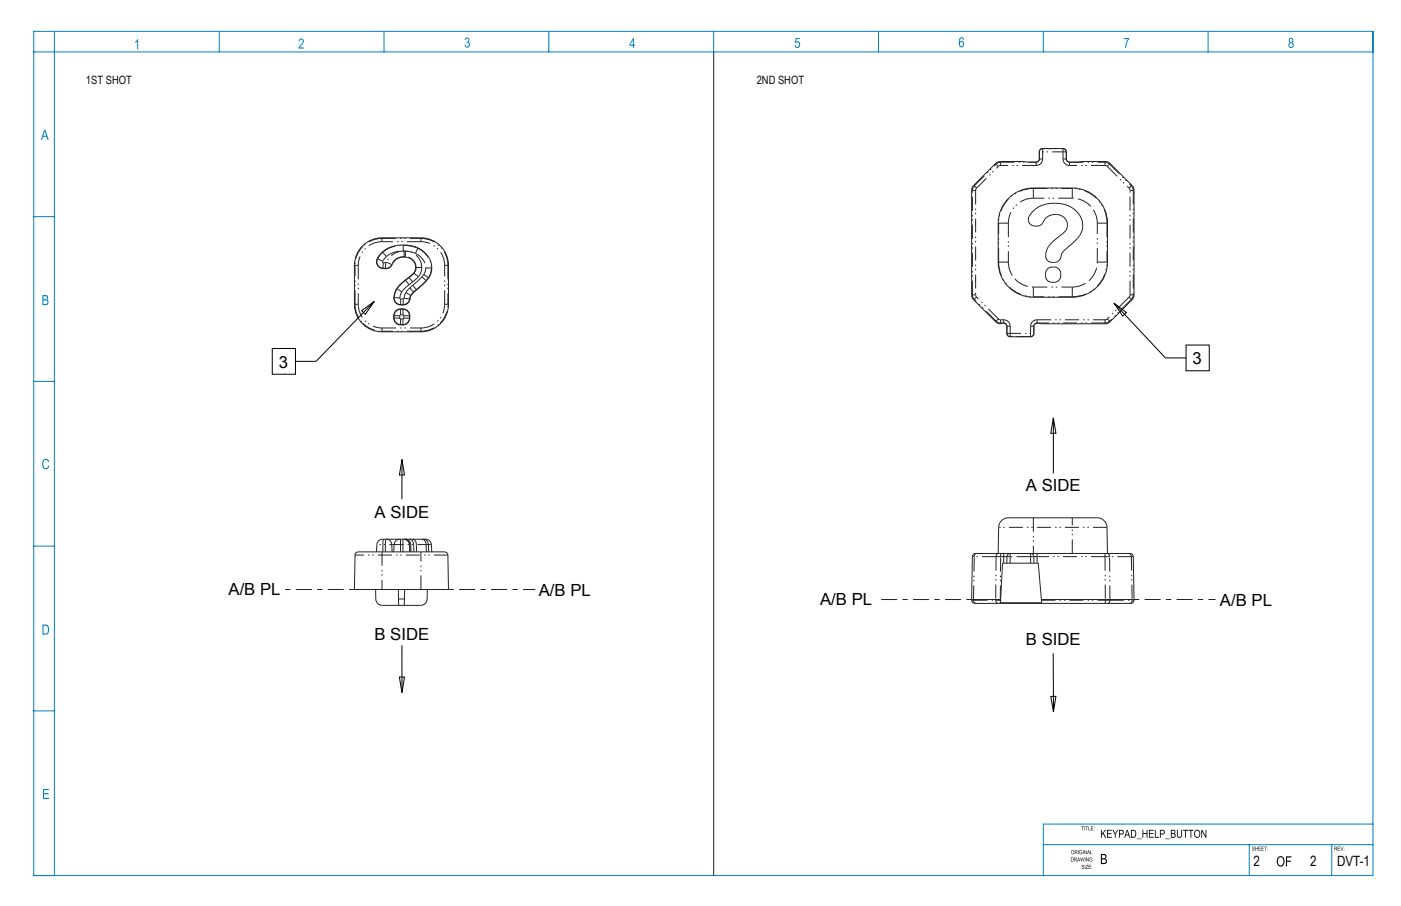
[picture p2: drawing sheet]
<svg xmlns="http://www.w3.org/2000/svg" width="432mm" height="279mm" viewBox="0 0 432 279" stroke-linecap="round" stroke-linejoin="round" font-family="sans-serif">
<defs><g id="words">
<g font-size="5.2">
<text x="85.9" y="113.4">3</text>
<text x="367.5" y="112.4">3</text>
<text x="316.2" y="151.5">A SIDE</text>
<text x="115.4" y="159.7">A SIDE</text>
<text x="70.4" y="183.6">A/B PL</text>
<text x="166.1" y="183.9">A/B PL</text>
<text x="252.8" y="186.5">A/B PL</text>
<text x="376" y="186.9">A/B PL</text>
<text x="115.4" y="197.3">B SIDE</text>
<text x="316.2" y="199">B SIDE</text>
</g>
<g font-size="4.4" fill="#0a0605">
<text x="386.4" y="267.2">2</text>
<text x="403.8" y="267.2">2</text>
</g>
<text font-size="4.4" x="412.1" y="267.1">DVT-1</text>
<g font-size="3.5" fill="#0a0605">
<text x="26.5" y="25.8">1ST SHOT</text>
<text x="233.2" y="25.8">2ND SHOT</text>
</g>
</g></defs>
<!-- layer: Layer 2 -->
<g fill="#0a0605">
<path d="M337.2 255.9l.1 .2zM337.2 255.2l.1 .1zM336.2 254.8h.8l-.6 .2v.3h.5l-.5 .2v.4l.6 .2h-.8zM335.4 254.8l.2 1.1 .5 .2h-.7zM334.5 254.8h.8l-.3 .2v1.1l-.1-1.1zM334.2 254.8l.2 1.3zM333.3 254.8h.8l-.3 .2v1.1l-.2-1.1z"/>
<path d="M336.1 262.2l.1 1.1 .5 .1h-.6zM335.5 262.3l-.2 .6h.4zM335.4 262.2l.6 1.2-.3-.4h-.4l-.3 .4zM334.1 262.2l.7 1 .1-1v1.2l-.6-1-.2 1zM333.8 262.2l.1 1.2zM332.8 262.3l.4-.1 .3 .3a.47 .47 0 0 0-.6-.1 .47 .47 0 0 0-.1 .7 .47 .47 0 0 0 .6 .1l-.3-.4h.5v.5a.61 .61 0 0 1-.9-.1 .61 .61 0 0 1 .1-.9zM332.3 262.2l.1 1.2zM331.4 262.3v.4l.5-.1v-.2zM331.3 262.2l.7 .1v.3l-.2 .3 .3 .5-.6-.5-.2 .5zM330.4 262.4l.1 .9a.44 .44 0 0 0 .5-.5 .44 .44 0 0 0-.6-.4zM330.3 262.3a.55 .55 0 0 1 .8 .5 .55 .55 0 0 1-.8 .4z"/>
<path d="M335.9 264.6l.4-.2 .3 .4a.47 .47 0 0 0-.6-.1 .47 .47 0 0 0-.1 .6 .47 .47 0 0 0 .6 .1l-.3-.3h.5v.4a.61 .61 0 0 1-.9 0 .61 .61 0 0 1 .1-.9zM334.7 264.4l.7 1 .1-1v1.3l-.6-1-.2 1zM334.4 264.4l.1 1.3zM332.9 264.4l.4 1.1 .2-1.1 .4 1.1 .3-1.1-.2 1.3-.4-1.1-.4 1.1zM332.4 264.6l-.1 .6h.3zM332.4 264.4l.5 1.3-.2-.4h-.5l-.2 .4zM331.2 264.6v.4l.5-.1v-.3zM331.1 264.4l.7 .1 .1 .4-.3 .2 .4 .6-.6-.6-.3 .6zM330.2 264.6v.9a.48 .48 0 0 0 .6-.4 .48 .48 0 0 0-.6-.5zM330.1 264.4a.65 .65 0 0 1 .8 .7 .65 .65 0 0 1-.8 .6z"/>
<path d="M336.5 267.8l.1 .2zM336.5 267.1l.1 .1zM335.5 266.7h.8l-.6 .2v.3h.5l-.5 .2v.4l.6 .2h-.8zM334.7 266.7h.7l-.6 1.1 .6 .2h-.8l.6-1.1zM334.3 266.7l.2 1.3zM333.5 266.8a.29 .29 0 0 1 .4-.1 .29 .29 0 0 1 .1 .4l-.3-.3-.2 .3a.45 .45 0 0 1 .6 .4 .45 .45 0 0 1-.5 .5l-.1-.5a.26 .26 0 0 0 .1 .4 .26 .26 0 0 0 .4-.2 .26 .26 0 0 0-.3-.3l-.3-.2z"/>
<path d="M339.6 265v1.1h.6a.54 .54 0 0 0 .6-.6 .54 .54 0 0 0-.6-.5zM339.6 263.7v1h.6a.48 .48 0 0 0 .5-.5 .48 .48 0 0 0-.6-.5zM339.3 263.4h.9a.8 .8 0 0 1 .8 .5 .8 .8 0 0 1-.3 .9 .88 .88 0 0 1 .4 1 .88 .88 0 0 1-.9 .7h-.9z"/>
<path d="M390.6 262.2l.1 .1zM390.6 261.4l.1 .2zM389.7 261.1h.8l-.4 .1v1.1l-.1-1.1zM388.8 261.1h.7l-.6 .1v.4h.6l-.6 .2v.4l.7 .1h-.8zM387.9 261.1h.7l-.6 .1v.4h.6l-.6 .2v.4l.6 .1h-.7zM386.9 261.1l.1 .5h.5l.2-.5v1.2l-.2-.5h-.5l-.1 .5zM386 261.2a.29 .29 0 0 1 .4-.1 .29 .29 0 0 1 .1 .4l-.2-.3-.2 .3a.45 .45 0 0 1 .6 .4 .45 .45 0 0 1-.6 .4l-.1-.4a.26 .26 0 0 0 .2 .4 .26 .26 0 0 0 .3-.2 .26 .26 0 0 0-.2-.3l-.3-.2z"/>
<path d="M414.2 262.2l.1 .1zM414.2 261.4l.1 .2zM413.1 261.1l.5 1.1 .4-1.1-.4 1.2zM412.3 261.1h.7l-.6 .1v.4h.6l-.6 .2v.4l.6 .1h-.7zM411.4 261.2v.4l.5-.1v-.2zM411.3 261.1l.7 .1 .1 .4-.3 .2 .4 .5-.6-.5-.3 .5z"/>
<path d="M396.3 264.1h1.7v.3h-1.3v1h1.1v.4h-1.1v1.4h-.4zM394.3 264.5a1.33 1.33 0 0 0-.5 1.4 1.33 1.33 0 0 0 1.1 1 1.3 1.3 0 0 0 .7-1.4 1.3 1.3 0 0 0-1.1-1.1zM394 264.3a1.31 1.31 0 0 1 1.6 .1 1.31 1.31 0 0 1 .3 1.6 1.22 1.22 0 0 1-1.4 1.2 1.22 1.22 0 0 1-1-1.5l.1-.7z"/>
</g>
<g fill="#0080c0">
<path d="M13.4 141.8a1.02 1.02 0 0 1 1.1-.3 1.02 1.02 0 0 1 .7 .9l-.4 .1a.82 .82 0 0 0-1-.6 .82 .82 0 0 0-.5 1.2 .85 .85 0 0 0 .3 1.1 .85 .85 0 0 0 1.1-.2l.2-.4 .3 .1a1.16 1.16 0 0 1-1.4 1 1.16 1.16 0 0 1-.8-1.6z"/>
<path d="M13.2 243.3h1.9v.4h-1.5v.9h1.4v.4h-1.4v1h1.5v.4h-1.9z"/>
<path d="M42.4 12.1h.2v3.1h-.3v-2.5l-.6 .5v-.4z"/>
<path d="M92.3 12.1a.94 .94 0 0 1 1.3 .3 .94 .94 0 0 1-.4 1.3l-.8 .9h1.2v.4h-1.6l.4-.9a1.47 1.47 0 0 0 .8-1.8l-.5-.1-.3 .6h-.4z"/>
<path d="M143.5 11.7a.76 .76 0 0 1 1.1 .2 .76 .76 0 0 1-.2 1.1 .86 .86 0 0 1 .2 1.5 .86 .86 0 0 1-1.4-.7h.3l.1 .3a.55 .55 0 0 0 .9-.3 .55 .55 0 0 0-.7-.6v-.3a.49 .49 0 0 0 .7-.4 .49 .49 0 0 0-.4-.6 .49 .49 0 0 0-.6 .5l-.3-.1z"/>
<path d="M245.2 11.7h1.3v.4h-1l-.1 .8a1 1 0 0 1 1.3 .7 1 1 0 0 1-.9 1.2l-.7-.4-.2-.4 .4-.1a.57 .57 0 0 0 .7 .6 .57 .57 0 0 0 .3-1 .51 .51 0 0 0-.4-.4 .51 .51 0 0 0-.6 .3l-.3-.1z"/>
<path d="M346.4 11.7h1.6l-.9 3.1h-.3l.1-.9 .7-1.8h-1.2z"/>
<path d="M13.8 40.4l-.4 1.5h.8zM13.6 40h.4l1 3.1h-.4l-.3-.9h-1l-.3 .9h-.4z"/>
<path d="M13.4 92.7v1h.6a.54 .54 0 0 0 .6-.5 .54 .54 0 0 0-.6-.5zM13.4 91.3v1h.5a.48 .48 0 0 0 .6-.5 .48 .48 0 0 0-.6-.5zM13.1 91h.9a.8 .8 0 0 1 .8 .5 .8 .8 0 0 1-.3 .9 .88 .88 0 0 1 .4 1.1 .88 .88 0 0 1-.9 .6h-.9z"/>
<path d="M13.4 193v2.4a1.29 1.29 0 0 0 1.4-.8 1.29 1.29 0 0 0-.4-1.6zM13.1 192.6h.9a1.6 1.6 0 0 1 1.2 1.5 1.6 1.6 0 0 1-1.2 1.6h-.9z"/>
<path d="M195 12.4l-.7 1.4h.7zM195.1 11.7h.3v2.1h.3v.3h-.3v.8h-.4v-.8h-1z"/>
<path d="M296 13.1a.6 .6 0 0 0-.1 .9 .6 .6 0 0 0 .9 0 .6 .6 0 0 0 0-.8 .6 .6 0 0 0-.8-.1zM295.9 11.6a.72 .72 0 0 1 .8-.1 .72 .72 0 0 1 .4 .7l-.3 .1a.47 .47 0 0 0-.5-.5 .47 .47 0 0 0-.4 .5l-.1 .7a.82 .82 0 0 1 1.2-.2 .82 .82 0 0 1 .1 1.2 .83 .83 0 0 1-1 .6 .83 .83 0 0 1-.6-1.1l.1-1.2z"/>
<path d="M397.5 12.5a.45 .45 0 0 0 .9 0 .45 .45 0 0 0-.9 0zM397.4 13.9a.57 .57 0 0 0 1.1 0 .57 .57 0 0 0-1.1 0zM397.4 11.9a.76 .76 0 0 1 1.1 .1 .76 .76 0 0 1-.2 1.1 .91 .91 0 0 1 .3 1.4 .91 .91 0 0 1-1.4 0 .91 .91 0 0 1 .4-1.4l-.4-.4z"/>
</g>
<g fill="none" stroke="#0080c0" stroke-width=".31">
<path d="M10.4 9.7h412.8v260.3h-412.8zM10.4 16h412.8M16.8 9.7v260.3M67.6 9.7v6.3M118.4 9.7v6.3M169.2 9.7v6.3M220 9.7v6.3M270.8 9.7v6.3M321.6 9.7v6.3M372.4 9.7v6.3M10.4 66.8h6.4M10.4 117.6h6.4"/>
<path d="M10.4 168.4h6.4M10.4 219.2h6.4M423.2 254.1h-101.6v15.9M321.6 260.5h101.6M385 260.5v9.5M410.5 260.5v9.5"/>
</g>
<path d="M220 16v254" fill="none" stroke="#222226" stroke-width=".31"/>
<path d="M370.3 255.9h.2l1.1 1.9v-1.9h.2v2.5h-.3l-1-2v2h-.2zM368.5 256.4a.94 .94 0 0 0-.2 1.1 .94 .94 0 0 0 1 .5 .97 .97 0 0 0 .4-1.1 .97 .97 0 0 0-1.1-.7zM368.3 256.2a1.03 1.03 0 0 1 1.4-.1 1.03 1.03 0 0 1 .2 1.4 1 1 0 0 1-1.3 .8 1 1 0 0 1-.5-1.4zM366.3 255.9h1.5v.3h-.6v2.2h-.3v-2.2h-.6zM364.6 255.9h1.6v.3h-.7v2.2h-.3v-2.2h-.6zM362.7 255.9h.3v1.4a.57 .57 0 0 0 .5 .8 .57 .57 0 0 0 .5-.8v-1.4h.3v1.4a.82 .82 0 0 1-.8 1.1 .82 .82 0 0 1-.8-1.1zM361.1 257.2v.9h.5a.43 .43 0 0 0 .5-.5 .43 .43 0 0 0-.5-.4zM361.1 256.2v.7h.5a.38 .38 0 0 0 .4-.4 .38 .38 0 0 0-.5-.3zM360.9 255.9h.7a.63 .63 0 0 1 .6 .4 .63 .63 0 0 1-.2 .8 .69 .69 0 0 1 .3 .8 .69 .69 0 0 1-.7 .5h-.7zM359.1 258.6h1.6v.2h-1.6zM357.8 256.2v.9h.5a.44 .44 0 0 0 .4-.5 .44 .44 0 0 0-.4-.4zM357.5 255.9h.7a.73 .73 0 0 1 .8 .7 .73 .73 0 0 1-.7 .8h-.5v1h-.3zM355.9 255.9h.3v2.2h1v.3h-1.3zM354.1 255.9h1.4v.3h-1.1v.7h1.1v.3h-1.1v.9h1.2v.3h-1.5zM352.1 255.9h.3v1h1v-1h.3v2.5h-.3v-1.2h-1v1.2h-.3zM350.3 258.6h1.6v.2h-1.6zM348.8 256.2v1.9a.95 .95 0 0 0 1.1-1 .95 .95 0 0 0-1.1-.9zM348.6 255.9h.7a1.27 1.27 0 0 1 .9 1.2 1.27 1.27 0 0 1-.9 1.3h-.7zM347.4 256.2l-.3 1.2h.7zM347.3 255.9h.3l.8 2.5h-.3l-.3-.8h-.8l-.2 .8h-.3zM345.1 256.2v.9h.6a.44 .44 0 0 0 .4-.5 .44 .44 0 0 0-.5-.4zM344.9 255.9h.7a.73 .73 0 0 1 .8 .7 .73 .73 0 0 1-.8 .8h-.5v1h-.2zM342.8 255.9h.3l.6 1.2 .6-1.2h.3l-.7 1.4v1.1h-.3v-1.1zM341.2 255.9h1.4v.3h-1.1v.7h1v.3h-1v.9h1.2v.3h-1.5zM339.3 255.9h.3v1.2l1-1.2h.3l-.8 1 .9 1.5h-.4l-.7-1.3-.3 .4v.9h-.3z" fill="#0a0605"/>
<path d="M109.2 181.8h-22.8M138.2 181.8h26.8M299.5 184.9h-29.5M349.5 184.9h25.1" fill="none" stroke="#222226" stroke-width=".31" stroke-dasharray="1.6 1.6 4.9 1.6" stroke-linecap="butt"/>
<g fill="none" stroke="#222226" stroke-width=".31">
<path d="M348.9 57.2l-7.5-7.3-7.9-.1a5.3 5.3 0 0 1-4.5-.1l-.3-.7v-2.2a1 1 0 0 0-1-1h-6.4a1 1 0 0 0-1 1v2.2a1 1 0 0 1-1 1l-3.8-.2-8 .1-7.4 7.3-.6 1v33.2l.6 1 6.8 6.9 .6 .4 .9 .1a1.18 1.18 0 0 1 1.9 .9l.1 2.4 .4 .6 6.9 .1a1 1 0 0 0 1-1v-2.1a1.06 1.06 0 0 1 1.3-1l1 .1h20.1l1-.5 6.8-6.9M348.9 57.2l.6 1.4v32.4l-.6 1.4M111.7 75.8a8.5 8.5 0 0 1 6-2.5h12a8.5 8.5 0 0 1 8.5 8.5v12a8.5 8.5 0 0 1-8.5 8.5h-12a8.5 8.5 0 0 1-8.5-8.5v-12a8.5 8.5 0 0 1 2.5-6zM124.3 75.6l-2.7 .2a7.4 7.4 0 0 0-5.6 4.7 2.59 2.59 0 0 0 2.3 2.4 2.59 2.59 0 0 0 2.8-1.7l1.4-1.4 2.1-.5M124.3 75.6l-.1 1.8M124.3 75.6a7.9 7.9 0 0 1 8.8 7M124.5 77.4l.1 1.9M124.6 79.3h.3a3.2 3.2 0 0 1 3.2 3.2M310.8 61.2a10.8 10.8 0 0 1 7.7-3.2h12a10.8 10.8 0 0 1 10.8 10.8v12a10.8 10.8 0 0 1-10.8 10.9h-12a10.8 10.8 0 0 1-10.9-10.9v-12a10.8 10.8 0 0 1 3.2-7.6zM318.5 65.1a10.1 10.1 0 0 1 14 .9 6.2 6.2 0 0 1-1.8 8.9l-2.8 2.5-.8 1.4a2.3 2.3 0 0 1-3.3 2.1 2.65 2.65 0 0 1-1.2-3.8l1.2-1.9 4.4-3.8 .7-1.2a3.4 3.4 0 0 0-3.4-4.1l-.9 .1a3.8 3.8 0 0 0-3.1 2.4 2.39 2.39 0 0 1-2.9 1.1 2.39 2.39 0 0 1-1.6-2.6zM121.3 97.3a2.29 2.29 0 0 0 2.1 2.9M121.3 97.3l1.9 .1"/>
<path d="M123.5 98.4l-.1 1.8M124.2 95.2a2.29 2.29 0 0 0-2.9 2.1M124.2 95.2a2.26 2.26 0 0 1 2.1 2.9M124.2 95.2v1.9M124.5 98.1h1.8M126.3 98.1a2.26 2.26 0 0 1-2.9 2.1M127.5 84.2l-3.8 3.2a5.3 5.3 0 0 0-2 5.7 2.59 2.59 0 0 0 2.8 1 2.59 2.59 0 0 0 1.9-2.3l.5-.9 1.5-1.5M127.5 84.2l1.5 1.1M128.1 82.5l-.1 .9-.5 .8M130 82.5h-1.9M131.2 82.6h1.9M133.1 82.6a8.3 8.3 0 0 1-3.9 6.1l-.8 .7"/>
<path d="M109.7 170.5l.7-.3h26.6a1 1 0 0 1 1 1l.2 10.6h-29l.2-10.6zM123.2 166.3l-.8 .2-.7 .6-.2 .8-.2 2.3M123.5 166.3l-.1 3.9M124.5 166.3l.8 .2 .6 .6 .3 .8 .1 2.3M133.1 170.2l-.2-2.7-.5-.7-.7-.4-13.8-.1-1.1 .4-.5 .6-.3 2.9M309 173.7h11l1.1 12.2h-12.7zM311.4 170.7a1 1 0 0 0-1 1l-.1 2M317.6 170.7a1 1 0 0 1 1 1l.1 2M341.3 170.7l-.1-8.1a3 3 0 0 0-3-2.9h-27.4a3 3 0 0 0-3 2.9l-.2 8.1M115.8 181.8v2.9a2 2 0 0 0 2 2h11.8a2 2 0 0 0 2-2l.1-2.9M122.8 181.8l.1 4.9M124.7 181.8l-.1 4.9"/>
<path d="M299.5 184.9h8.9M321 184.9h27.9M348.9 184.9h.6M349.5 184.9v.2a1 1 0 0 1-1 1h-48a1.03 1.03 0 0 1-1-1.2M349.5 184.9l-.2-13.2a1 1 0 0 0-1-1h-47.6a1 1 0 0 0-1 1l-.2 13.2"/>
<circle cx="324.6" cy="84.8" r="2.45"/>
</g>
<g fill="none" stroke="#222226" stroke-width=".31" stroke-dasharray="4.3 1.3 .4 .9 .4 1.3" stroke-linecap="butt">
<path d="M299.5 58.6l.2 .1M300.3 57.3l.7 .7M300.3 57.3l6.7-6.7M300.3 57.3l-.2-.1M300.3 57.3l-.6 1.4M300.7 58.7v32.2M300.7 58.7h-1M301 58l6.7-6.7M301 58l-.3 .7M306.9 50.4l.1 .2M307.7 51.3l-.7-.7M308.4 50v1"/>
<path d="M308.4 50l-.1-.2M308.4 50h11M308.4 50l-1.4 .6M308.4 51l-.7 .3M318.5 58v3.1M318.5 58.1h12M318.5 58.1a10.7 10.7 0 0 0-10.7 10.7M319.3 50h.1M319.4 51v-1M319.4 51h-11M320.1 49.7l-.7 .3M320.3 46.8h.1"/>
<path d="M320.4 49l-.3 .7M320.4 49v-2.2M320.4 49h-.1M320.4 49h1M320.8 50.4l-1.4 .6M321.4 49l-.6 1.4M321.4 45.8v3.2M321.4 45.8h-.1M321.4 45.8h6.2M321.4 45.8a1 1 0 0 0-1 1M327.6 49v-3.2M327.6 49h1"/>
<path d="M327.6 49l.6 1.4M327.7 45.8h-.1M328.2 50.4l1.4 .6M328.6 46.8h.1M328.6 46.8v2.2M328.6 46.8h-8.2M328.6 46.8a1 1 0 0 0-1-1M328.6 49l.3 .7M328.7 49h-.1M328.9 49.7l.7 .3M329.6 50h.1M329.6 50v1"/>
<path d="M329.6 50h11M340.6 51v-1M340.6 51h-11M340.7 49.8l-.1 .2M341.3 51.3l6.7 6.7M341.3 51.3l-.7-.3M342 50.6l-.7 .7M342 50.6l.1-.2M342 50.6l6.7 6.7M342 50.6l-1.4-.6M348 58l.7-.7M348 58l.3 .7"/>
<path d="M348.9 57.2l-.2 .1M349.3 58.7l.2-.1M349.3 58.7h-1M349.3 58.7v32.2M349.3 58.7l-.6-1.4M111.9 76a8.3 8.3 0 0 0-2.5 5.8M116.3 79.7l1.6 .9M116.4 79.8l1.6-2M116.4 79.8l-.2 .7 .2 1.2M117.7 73.3v1.2M117.7 73.5h12M117.7 73.5a8.3 8.3 0 0 0-5.8 2.5"/>
<path d="M117.7 74.5a7.3 7.3 0 0 0-7.3 7.3M117.9 77.7l1.2 1.4M118 77.8a9.1 9.1 0 0 1 6.3-2.1M119.1 79.1l2.4-1.3 2.7-.4M124.2 77.4h.8M124.3 75.7a10.7 10.7 0 0 1 4.5 .9M124.5 77.4a5.7 5.7 0 0 0-5.3 3.5M124.6 79.2l-1.3 .1-1.1 .5-.8 .7-.7 1.1M124.9 79.3l.1-1.9M124.9 79.2h-.3M125 77.4h-.5M128 78.1l1.9 1.4a4.4 4.4 0 0 1 1.3 3.1"/>
<path d="M128 78.1l-3-.7M128.8 76.6a6.9 6.9 0 0 1 4.2 6M128.8 76.5l-.8 1.6M129.7 74.5v-1.2M129.7 74.5h-12M310.8 68.8v12M310.8 68.8h-3.2M318.5 61.1a7.7 7.7 0 0 0-7.7 7.7M330.5 61.1v-3.1M330.5 61.1h-12M335.9 63.4a7.7 7.7 0 0 0-5.4-2.3M338.2 68.8a7.7 7.7 0 0 0-2.3-5.4"/>
<path d="M341.2 68.8v12M341.2 68.8a10.7 10.7 0 0 0-10.7-10.7M341.3 68.8h-3.1M109.2 93.8h1.2M109.4 93.8v-12M109.4 93.8a8.3 8.3 0 0 0 2.5 5.9M110.4 81.8v12M110.4 81.8h-1.2M110.4 93.8a7.3 7.3 0 0 0 7.3 7.3M111.9 99.7a8.3 8.3 0 0 0 5.8 2.4M116.4 81.7l.8 .8 .8 .2M117.9 80.6l1.2-1.5"/>
<path d="M118.1 81l-.1 1.8M118.1 81l-.2-.4M118.8 82.9l.1-1.9M118.8 82.8l-.8-.1M118.8 82.8a2 2 0 0 0 1.9-1.2M118.9 81h-.8M119.2 80.9l-.3 .1M120.8 81.6l-1.6-.7M121.3 98.1h1.9M121.4 91.7l1.8 .2M121.5 98.1v-.8M121.5 98.1a2 2 0 0 0 1.9 2"/>
<path d="M121.5 91.7l.3-1.6 .6-1.1M121.5 91.7l.1 .9 .4 .7M122 93.3l.7 .5 .8 .1M122.3 89l1.5 1M122.4 89l2.6-2.6M123.2 97.4v.7M123.2 98.1l.3 .3M123.2 91.9l.6-1.9M123.5 98.4h.7M123.5 95.4h.7M123.5 95.2v1.9M123.5 95.4a2 2 0 0 0-2 1.9"/>
<path d="M123.5 97.1l-.3 .3M123.5 92.2h.8M123.5 94.1v-1.9M123.5 92.2l-.3-.3M123.8 90l2.3-2.2M124.2 98.4l.3-.3M124.2 97.1h-.7M124.2 97.1l.3 .3M124.3 93.9h-.8M124.3 94.1v-1.9M124.3 93.9l1.3-.5 .7-1.2M124.3 92.2l.2-.2"/>
<path d="M124.5 98.1v-.7M124.9 86.3l1.2 1.5M125 86.4l1.1-.8M125.1 90.2l-.6 1.8M126 85.5l1.2 1.5M126.1 87.8l1.1-.8M126.1 85.6l1.5-1.3M126.2 97.4a2 2 0 0 0-2-2M126.2 97.4v.7M126.3 88.8l-1.2 1.4M126.3 97.4h-1.8M126.4 92.2l-1.9-.2"/>
<path d="M126.6 91.1l-.3 1.1M126.7 91.2l-1.6-1M127.2 87l1.8-1.7M127.2 88l-.9 .8M127.2 88l1.2 1.4M127.5 90.1l-.9 1M127.6 90.1l-1.3-1.3M127.6 84.3l.5-.9 .1-.9M128.2 82.5a3.4 3.4 0 0 0-3.3-3.3M128.3 89.3l-.8 .8M129 85.3a4.5 4.5 0 0 0 1-2.8M130 82.5l-.1-1a5.1 5.1 0 0 0-4.9-4.1"/>
<path d="M130 85.4l-2.8 2.6M130.6 84.7l-.6 .7M131.2 82.6l-.1 1-.5 1.1M131.3 86.5l-3 2.8M131.4 86.6l-1.4-1.2M132 85.6l-.7 .9M132.1 85.7l-1.5-1M133 82.6l-.3 1.6-.7 1.4M135.6 99.7a8.3 8.3 0 0 0 2.4-5.9M137 93.8h1.2M137 93.8v-12M137 81.8a7.3 7.3 0 0 0-7.3-7.3"/>
<path d="M138 81.8v12M138 81.8a8.3 8.3 0 0 0-8.3-8.3M138.2 81.8h-1.2M299.7 90.9v-32.2M299.7 90.9h1M299.7 90.9l-.2 .1M299.7 90.9l.6 1.4M300.1 92.4l.2-.1M300.7 90.9l.3 .7M301 91.6l-.7 .7M307 99l-6.7-6.7M307 99l-.1 .3"/>
<path d="M307 99l.7-.7M307 99l1.4 .6M307.6 80.8h3.2M307.7 98.3l-6.7-6.7M307.7 98.3l.7 .3M307.8 80.8v-12M307.8 80.8a10.7 10.7 0 0 0 10.7 10.7M308.3 99.8l.1-.2M308.4 98.6h1M308.4 98.6v1M309.4 98.6l1.4 .6M309.4 99.6l.7 .3"/>
<path d="M309.4 99.6h-1M309.4 99.6v-1M309.4 99.6l-.1 .1M310.1 99.9l.3 .7M310.8 99.2l.6 1.4M310.8 80.8a7.7 7.7 0 0 0 2.2 5.5M313 86.3a7.7 7.7 0 0 0 5.5 2.2M318.2 99.2l-.6 1.4M318.5 88.5h12M318.5 88.5v3.2M318.9 99.9l-.3 .7M319.6 98.6h21"/>
<path d="M319.6 98.6v1M319.6 98.6l-1.4 .6M319.6 99.6l-.7 .3M319.7 99.7l-.1-.1M330.5 91.5h-12M330.5 91.7v-3.2M330.5 91.5a10.7 10.7 0 0 0 10.7-10.7M330.5 88.5a7.7 7.7 0 0 0 5.4-2.2M335.9 86.3a7.7 7.7 0 0 0 2.3-5.5M338.2 80.8h3.1M338.2 80.8v-12M340.6 99.6h-21"/>
<path d="M340.6 99.6l.1 .2M340.6 99.6v-1M340.6 99.6l1.4-.6M340.6 98.6l.7-.3M341.3 98.3l.7 .7M342.1 99.3l-.1-.3M348 91.6l-6.7 6.7M348.3 90.9h1M348.3 90.9v-32.2M348.3 90.9l-.3 .7M348.7 92.3l.2 .1M348.7 92.3l-6.7 6.7"/>
<path d="M348.7 92.3l-.7-.7M348.7 92.3l.6-1.4M349.5 91l-.2-.1M117.7 101.1h12M117.7 101.1v1.2M124.2 100.1h-.8M124.2 100.2v-1.8M124.2 100.1a2 2 0 0 0 2-2M129.7 102.1h-12M129.7 102.3v-1.2M129.7 102.1a8.3 8.3 0 0 0 5.9-2.4M129.7 101.1a7.3 7.3 0 0 0 7.3-7.3"/>
<path d="M310.3 100.7l.1-.1M310.4 102.8h8.2M310.4 102.8v-2.2M310.4 102.8h-.1M310.4 102.8a1 1 0 0 0 1 1M311.4 100.6h-1M311.4 103.8v-3.2M311.4 103.8h-.1M317.6 103.8h-6.2M317.6 103.8h.1M317.6 103.8v-3.2M317.6 103.8a1 1 0 0 0 1-1"/>
<path d="M318.6 100.6h-1M318.6 100.6l.1 .1M318.6 100.6v2.2M318.7 102.8h-.1M318.5 159.7v11M117.7 170.2v11.6M118 167.9v2.3M118.1 166.3l-.1 1.6M118.8 170.2v-2.3M118.8 167.9l.1-1.6M120.7 167.9a1.67 1.67 0 0 0-1.5-1.6M120.8 170.2l-.1-2.3"/>
<path d="M124.2 170.2v-3.9M126.3 167.9a1.73 1.73 0 0 0-1.8-1.6M126.4 170.2l-.1-2.3M126.6 167.9l-.5-1.1-1-.5M126.7 170.2l-.1-2.3M127.2 166.3l.3 .1a1.67 1.67 0 0 1 .8 1.5M127.5 167.9l-.4-1.2-.8-.4M127.6 170.2l-.1-2.3M128.4 170.2l-.1-2.3M131.3 167.9l-.4-1.1-.9-.5M131.4 170.2l-.1-2.3M132 167.9l-.4-1.1-1-.5"/>
<path d="M132.1 170.2l-.1-2.3M133 167.9h-16.8M138 171.2h-28.6M299.7 171.7h.6M301 170.7l-.5 .3-.2 .7M307 171.7l-.1 13.2M307 171.7h-6.7M307 171.7l.2-.7 .5-.3M308.4 170.7v1M308.4 171.7h-1.4M309.4 171.7v-1M309.4 171.7l-.1 2"/>
<path d="M309.4 171.7h-1M309.4 171.7h1M310.4 171.7h1M311.4 171.7v-1M311.4 171.7l-.1 2M317.6 171.7l.1 2M317.6 171.7v-1M317.6 171.7h-6.2M318.6 171.7h-1M318.6 171.7h1M319.6 170.7v1M319.7 173.7l-.1-2"/>
<path d="M330.5 170.7v-11M340.6 171.7h-21M340.6 171.7l.1 13.2M340.6 171.7v-1M341.2 162.6h-33.4M341.3 170.7l.5 .3 .2 .7M342 171.7h-1.4M348.7 171.7h-6.7M348.7 171.7l.2 13.2M348.7 171.7l-.2-.7-.5-.3M348.7 171.7h.6M122.8 184.7h1.8"/>
<path d="M129.7 181.8v-11.6M300.1 184.9l.2-13.2M300.1 184.9v.2M300.1 185.1h6.8M300.1 185.1h-.6M300.1 185.1l.2 .7 .5 .3M306.9 185.1h1.4M306.9 185.1v-.2M307.6 186.1l-.5-.3-.2-.7M308.3 184.9l.1-13.2M308.3 185.1v-.2M308.3 185.1v1"/>
<path d="M308.3 185.1h.1M321 185.1h19.7M340.7 186.1v-1.2M340.7 185.1h1.4M342.1 185.1h6.8M342.1 185.1l-.2 .7-.5 .3M342.1 184.9l-.1-13.2M342.1 184.9v.2M348.2 186.1l.5-.3 .2-.7M348.9 185.1v-.2M349.5 185.1h-.6"/>
</g>
<g fill="none" stroke="#000" stroke-width=".31">
<path d="M111.5 95.8l3.8-2.8-2.7 3.9zM115.3 93l-17.9 18.4h-6.3M343.3 93.5l3.9 2.9-1.2 1.1zM343.3 93.5l15.9 16.9h6.4M83.9 107.5h7.2v7.9h-7.2zM365.6 106.4h7.1v7.9h-7.1zM324.7 128.9l.7 4.7h-1.5zM324.7 128.9v17.1M123.9 141.7l.8 4.8h-1.6zM123.9 141.7v12.2M123.9 199v14.6M123.1 208.8h1.6l-.8 4.8z"/>
<path d="M323.9 214.8h1.5l-.7 4.7zM324.6 201.5l.1 18"/>
</g>
<use href="#words"/>
</svg>
